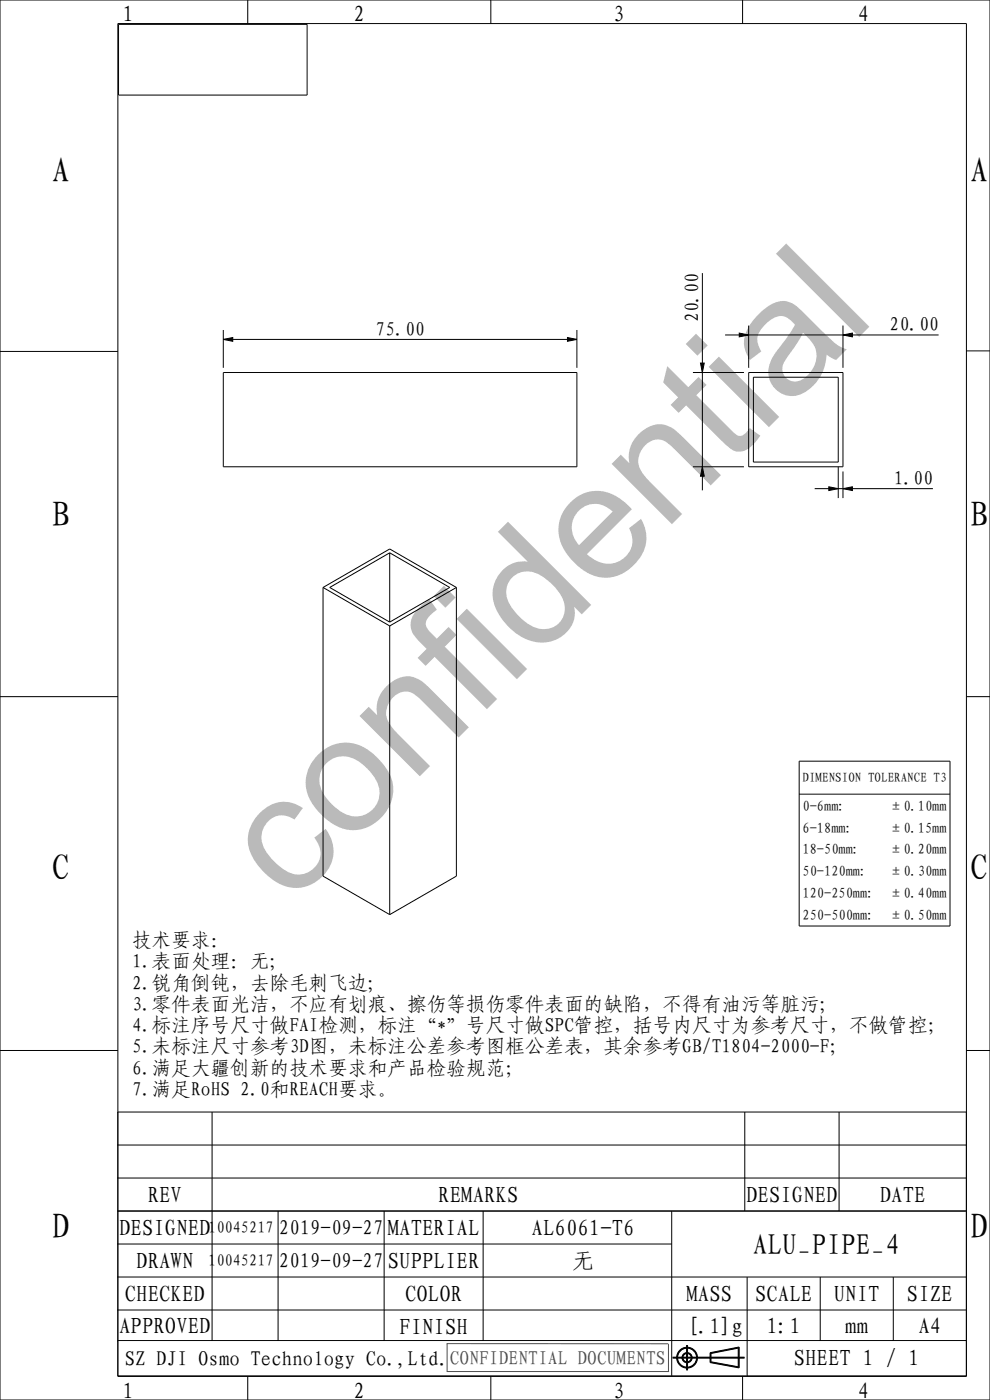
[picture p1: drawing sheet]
<svg xmlns="http://www.w3.org/2000/svg" width="210mm" height="297mm" viewBox="0 0 210 297" stroke-linecap="round" stroke-linejoin="round" font-family="sans-serif">
<defs><g id="words">
<text font-size="34.9" fill="#bababa" x="61.4" y="192.4" transform="rotate(-45 61.4 192.4)">confidential</text>
<g font-size="7.6">
<text x="11" y="38.8">A</text>
<text x="205.8" y="38.8">A</text>
<text x="11" y="111.8">B</text>
<text x="205.8" y="111.8">B</text>
<text x="11" y="186.8">C</text>
<text x="205.8" y="186.8">C</text>
<text x="11" y="262.8">D</text>
<text x="205.8" y="262.8">D</text>
</g>
<text font-size="6.3" x="159.7" y="266.2">ALU_PIPE_4</text>
<g font-size="4.9">
<text x="26" y="4.8">1</text>
<text x="75" y="4.8">2</text>
<text x="130" y="4.8">3</text>
<text x="182" y="4.8">4</text>
<text x="31.3" y="255.2">REV</text>
<text x="93" y="255.2">REMARKS</text>
<text x="158.3" y="255.2">DESIGNED</text>
<text x="186.6" y="255.2">DATE</text>
<text x="25.3" y="262.2">DESIGNED</text>
<text x="82.3" y="262.2">MATERIAL</text>
<text x="112.8" y="262.2">AL6061-T6</text>
<text x="28.9" y="269.2">DRAWN</text>
<text x="82.3" y="269.2">SUPPLIER</text>
<text x="121.3" y="269.2">无</text>
<text x="26.5" y="276.2">CHECKED</text>
<text x="85.9" y="276.2">COLOR</text>
<text x="145.6" y="276.2">MASS</text>
<text x="160.2" y="276.2">SCALE</text>
<text x="176.9" y="276.2">UNIT</text>
<text x="192.4" y="276.2">SIZE</text>
<text x="25.3" y="282.9">APPROVED</text>
<text x="84.7" y="283.2">FINISH</text>
<text x="162.6" y="282.9">1:1</text>
<text x="179.3" y="282.9">mm</text>
<text x="194.8" y="282.9">A4</text>
<text x="168.4" y="289.9">SHEET 1 / 1</text>
<text x="26" y="296.8">1</text>
<text x="75" y="296.8">2</text>
<text x="130" y="296.8">3</text>
<text x="182" y="296.8">4</text>
</g>
<text font-size="4.7" x="145.8" y="283.1">[.1]g</text>
<g font-size="4.4">
<text x="59.1" y="262">2019-09-27</text>
<text x="59.1" y="269">2019-09-27</text>
<text x="26.5" y="289.7">SZ DJI Osmo Technology Co.,Ltd.</text>
</g>
<g font-size="4.2">
<text x="79.7" y="71.3">75.00</text>
<text x="148.2" y="68.3" transform="rotate(-90 148.2 68.3)">20.00</text>
<text x="188.7" y="70.3">20.00</text>
<text x="189.6" y="102.9">1.00</text>
<text x="28" y="201">技术要求：</text>
<text x="28" y="205.5">1.表面处理：无;</text>
<text x="28" y="210">2.锐角倒钝，去除毛刺飞边;</text>
<text x="28" y="214.5">3.零件表面光洁，不应有划痕、擦伤等损伤零件表面的缺陷，不得有油污等脏污;</text>
<text x="28" y="219">4.标注序号尺寸做FAI检测，标注“*”号尺寸做SPC管控，括号内尺寸为参考尺寸，不做管控；</text>
<text x="28" y="223.5">5.未标注尺寸参考3D图，未标注公差参考图框公差表，其余参考GB/T1804-2000-F；</text>
<text x="28" y="228">6.满足大疆创新的技术要求和产品检验规范；</text>
<text x="28" y="232.5">7.满足RoHS 2.0和REACH要求。</text>
</g>
<text font-size="4.2" fill="#4d4d4d" x="95.4" y="289.5">CONFIDENTIAL DOCUMENTS</text>
<g font-size="3.5">
<text x="44.2" y="261.7">10045217</text>
<text x="44.2" y="268.7">10045217</text>
</g>
<g font-size="3.1">
<text x="170.2" y="172">0-6mm:</text>
<text x="188.6" y="172">±0.10mm</text>
<text x="170.2" y="176.6">6-18mm:</text>
<text x="188.6" y="176.6">±0.15mm</text>
<text x="170.2" y="181.3">18-50mm:</text>
<text x="170.2" y="185.9">50-120mm:</text>
<text x="188.6" y="181.3">±0.20mm</text>
<text x="188.6" y="185.9">±0.30mm</text>
<text x="170.2" y="190.5">120-250mm:</text>
<text x="188.6" y="190.5">±0.40mm</text>
<text x="170.2" y="195.1">250-500mm:</text>
<text x="188.6" y="195.1">±0.50mm</text>
</g>
<text font-size="2.8" x="170.2" y="166">DIMENSION TOLERANCE T3</text>
</g></defs>
<path d="M47.4 72l2-.4v.8zM120.4 71.6l2 .4-2 .4zM148.6 77h.8l-.4 2zM156.8 70.7l2 .4-2 .4zM178.8 71.1l2-.4v.8zM149 99l.4 2h-.8zM175.8 103.3l2 .4-2 .4zM178.8 103.7l2-.4v.8z" fill="#000"/>
<g fill="none" stroke="#000" stroke-width=".21">
<path d="M0 0h210v297h-210zM25 5h180v287h-180zM25.1 5.2h40v15h-40zM52.6 0v5M104.1 0v5M157.5 0v5M149 57.9v46.1M0 74.6h25M47.4 72l2-.4v.8zM47.4 70v8M47.4 79h75v20h-75zM47.4 72h75"/>
<path d="M120.4 71.6l2 .4-2 .4zM122.4 70v8M147 79h10.8M148.6 77h.8l-.4 2zM153.8 71.1h45.3M156.8 70.7l2 .4-2 .4zM158.8 79h20v20h-20zM158.8 69.1v8.9M178.8 71.1l2-.4v.8zM178.8 69.1v8.9M205 74.4h5M147 99h10.8"/>
<path d="M149 99l.4 2h-.8zM159.8 80h18v18h-18zM177.8 99v6.7M82.7 117.3l-12.8 7.3 12.8 7.4M82.7 117.3l12.7 7.3-12.7 7.4M82.7 117.3v14.7M172.8 103.7h25.1M175.8 103.3l2 .4-2 .4zM178.8 103.7l2-.4v.8zM178.8 100v5.7M68.5 124.6v61.3l14.2 8.1M68.5 124.6l14.2 8.2"/>
<path d="M82.7 132.8v61.2M96.8 124.6l-14.1-8.1-14.2 8.1M96.8 124.6l-14.1 8.2M96.8 124.6v61.3l-14.1 8.1M0 147.8h25M205 147.8h5M169.5 161.5h32v34.9h-32zM169.5 168.5h32M0 222.9h25M25 235.9h180v56h-180M45 235.9v48.5M158 235.9v21"/>
<path d="M178 235.9v21M205 222.9h5M25 256.9h180M25 249.9h180M25 242.9h180M59 256.9v27.5M81.5 256.9v27.5M102.5 256.9v27.5M142.5 256.9v35M25 263.9h117.5M25 270.9h180M25 277.9h180"/>
<path d="M158.5 270.9v21M174 270.9v13.5M189.5 270.9v13.5M25 284.4h180M52.6 292v5M104.1 292v5M142.7 288.1h15.2M142.7 288h15.2M142.7 287.9h15.2M145.6 285.3v5.4M145.7 285.3v5.4M145.8 285.3v5.4"/>
<path d="M150.6 287l6.2-1.2v4.4l-6.2-1.1zM150.7 287.1l6-1.2v4.2l-6-1.1zM150.8 287.1l5.8-1.1v4l-5.8-1.1zM157.5 292v5"/>
<circle cx="145.7" cy="288" r="2.21"/>
<circle cx="145.7" cy="288" r="2.11"/>
<circle cx="145.7" cy="288" r="2.01"/>
<circle cx="145.7" cy="288" r="1.08"/>
<circle cx="145.7" cy="288" r=".98"/>
<circle cx="145.7" cy="288" r=".88"/>
</g>
<path d="M94.7 285l47.1 .1M94.8 285.1v5.9M141.8 285.1v5.9M141.9 291h-47.1" fill="none" stroke="#4d4d4d" stroke-width=".21"/>
<use href="#words"/>
</svg>
